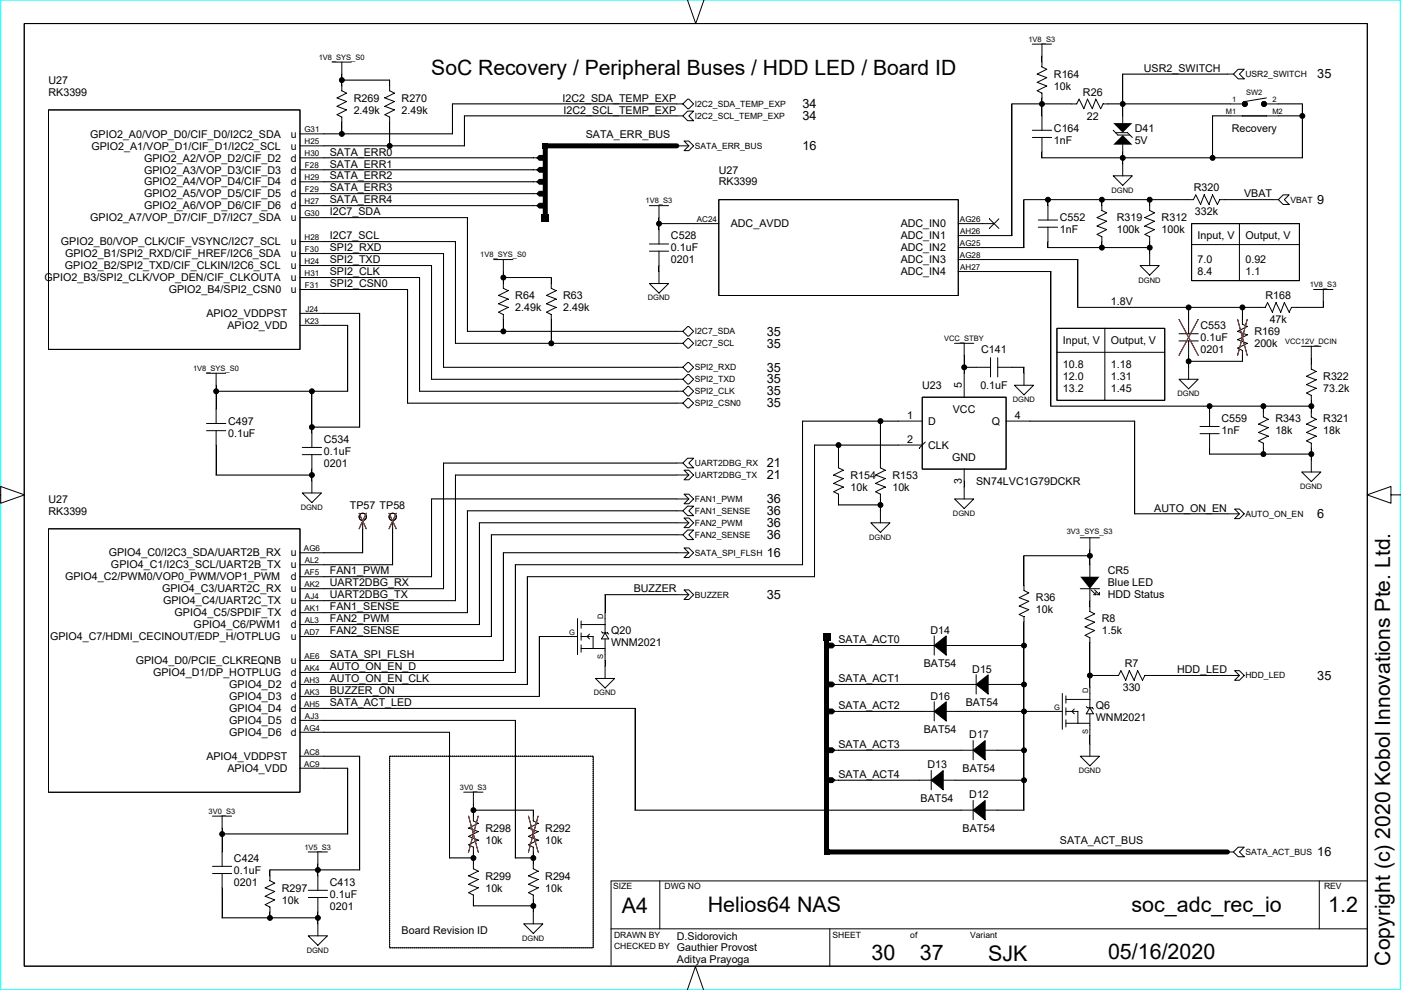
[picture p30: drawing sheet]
<svg xmlns="http://www.w3.org/2000/svg" width="297mm" height="210mm" viewBox="0 0 297 210" stroke-linecap="round" stroke-linejoin="round" font-family="sans-serif">
<defs><g id="words">
<g font-size="4.5">
<text x="91.4" y="16">SoC Recovery / Peripheral Buses / HDD LED / Board ID</text>
<text x="131.9" y="193.6">A4</text>
<text x="150" y="193.4">Helios64 NAS</text>
<text x="239.9" y="193.4">soc_adc_rec_io</text>
<text x="281.6" y="193.4">1.2</text>
<text x="184.8" y="203.5">30</text>
<text x="195" y="203.5">37</text>
<text x="209.5" y="203.7">SJK</text>
<text x="234.9" y="203.4">05/16/2020</text>
<text x="294.7" y="204.7" transform="rotate(-90 294.7 204.7)">Copyright (c) 2020 Kobol Innovations Pte. Ltd.</text>
</g>
<g font-size="2.7">
<text x="279.3" y="16.6">35</text>
<text x="170.2" y="22.9">34</text>
<text x="170.2" y="25.5">34</text>
<text x="170.2" y="31.8">16</text>
<text x="279.3" y="43.2">9</text>
<text x="162.6" y="71.1">35</text>
<text x="162.6" y="73.7">35</text>
<text x="162.6" y="78.8">35</text>
<text x="162.6" y="81.3">35</text>
<text x="162.6" y="83.8">35</text>
<text x="162.6" y="86.4">35</text>
<text x="162.6" y="101.6">21</text>
<text x="162.6" y="99.1">21</text>
<text x="162.6" y="106.7">36</text>
<text x="162.6" y="109.2">36</text>
<text x="162.6" y="111.7">36</text>
<text x="279.3" y="109.8">6</text>
<text x="162.6" y="114.3">36</text>
<text x="162.6" y="118.1">16</text>
<text x="162.6" y="127">35</text>
<text x="279.3" y="144.1">35</text>
<text x="279.3" y="181.5">16</text>
</g>
<g font-size="2.3" fill="#c0c0c0">
<text x="-1" y="11.3">J</text>
<text x="-.5" y="32.3">I</text>
</g>
<g font-size="2.3">
<text x="10.3" y="17.7">U27</text>
<text x="223.5" y="16.5">R164</text>
<text x="242.5" y="15.2">USR2_SWITCH</text>
<text x="10.3" y="20.3">RK3399</text>
<text x="75" y="21.5">R269</text>
<text x="85.2" y="21.5">R270</text>
<text x="119.2" y="21.5">I2C2_SDA_TEMP_EXP</text>
<text x="223.5" y="19">10k</text>
<text x="229.6" y="20.3">R26</text>
<text x="19.1" y="29.2">GPIO2_A0/VOP_D0/CIF_D0/I2C2_SDA</text>
<text x="61.7" y="29.2">u</text>
<text x="75" y="24.1">2.49k</text>
<text x="85.2" y="24.1">2.49k</text>
<text x="119.5" y="24.1">I2C2_SCL_TEMP_EXP</text>
<text x="124.2" y="29.2">SATA_ERR_BUS</text>
<text x="223.5" y="27.9">C164</text>
<text x="230.4" y="25.4">22</text>
<text x="240.6" y="27.9">D41</text>
<text x="261.2" y="27.9">Recovery</text>
<text x="19.4" y="31.7">GPIO2_A1/VOP_D1/CIF_D1/I2C2_SCL</text>
<text x="30.6" y="34.2">GPIO2_A2/VOP_D2/CIF_D2</text>
<text x="61.7" y="31.7">u</text>
<text x="61.7" y="34.2">d</text>
<text x="69.9" y="33">SATA_ERR0</text>
<text x="69.9" y="35.5">SATA_ERR1</text>
<text x="223.5" y="30.4">1nF</text>
<text x="240.6" y="30.4">5V</text>
<text x="30.6" y="36.8">GPIO2_A3/VOP_D3/CIF_D3</text>
<text x="30.6" y="39.3">GPIO2_A4/VOP_D4/CIF_D4</text>
<text x="30.6" y="41.8">GPIO2_A5/VOP_D5/CIF_D5</text>
<text x="61.7" y="36.8">d</text>
<text x="61.7" y="39.3">d</text>
<text x="61.7" y="41.8">d</text>
<text x="69.9" y="40.6">SATA_ERR3</text>
<text x="69.9" y="38.1">SATA_ERR2</text>
<text x="152.4" y="39.3">RK3399</text>
<text x="152.4" y="36.8">U27</text>
<text x="253.1" y="40.6">R320</text>
<text x="263.8" y="41.8">VBAT</text>
<text x="19.1" y="46.9">GPIO2_A7/VOP_D7/CIF_D7/I2C7_SDA</text>
<text x="30.6" y="44.4">GPIO2_A6/VOP_D6/CIF_D6</text>
<text x="61.7" y="44.4">d</text>
<text x="61.7" y="46.9">u</text>
<text x="69.9" y="45.7">I2C7_SDA</text>
<text x="69.9" y="43.1">SATA_ERR4</text>
<text x="224.7" y="46.9">C552</text>
<text x="236.8" y="46.9">R319</text>
<text x="246.3" y="46.9">R312</text>
<text x="253.3" y="45.7">332k</text>
<text x="12.9" y="52">GPIO2_B0/VOP_CLK/CIF_VSYNC/I2C7_SCL</text>
<text x="61.7" y="52">u</text>
<text x="69.9" y="50.7">I2C7_SCL</text>
<text x="69.9" y="53.3">SPI2_RXD</text>
<text x="142.3" y="50.7">C528</text>
<text x="142.3" y="53.3">0.1uF</text>
<text x="154.9" y="48.2">ADC_AVDD</text>
<text x="191" y="48.2">ADC_IN0</text>
<text x="191" y="50.7">ADC_IN1</text>
<text x="191" y="53.3">ADC_IN2</text>
<text x="224.7" y="49.5">1nF</text>
<text x="236.8" y="49.5">100k</text>
<text x="246.3" y="49.5">100k</text>
<text x="253.9" y="50.7">Input, V</text>
<text x="264.1" y="50.7">Output, V</text>
<text x="9.5" y="59.6">GPIO2_B3/SPI2_CLK/VOP_DEN/CIF_CLKOUTA</text>
<text x="13.8" y="57.1">GPIO2_B2/SPI2_TXD/CIF_CLKIN/I2C6_SCL</text>
<text x="13.8" y="54.5">GPIO2_B1/SPI2_RXD/CIF_HREF/I2C6_SDA</text>
<text x="61.7" y="54.5">u</text>
<text x="61.7" y="57.1">u</text>
<text x="61.7" y="59.6">u</text>
<text x="69.9" y="55.8">SPI2_TXD</text>
<text x="69.9" y="58.4">SPI2_CLK</text>
<text x="142.3" y="55.8">0201</text>
<text x="191" y="55.8">ADC_IN3</text>
<text x="191" y="58.4">ADC_IN4</text>
<text x="253.9" y="55.8">7.0</text>
<text x="253.9" y="58.4">8.4</text>
<text x="264.1" y="55.8">0.92</text>
<text x="264.1" y="58.4">1.1</text>
<text x="35.8" y="62.2">GPIO2_B4/SPI2_CSN0</text>
<text x="61.7" y="62.2">u</text>
<text x="69.9" y="60.9">SPI2_CSN0</text>
<text x="109.3" y="63.4">R64</text>
<text x="109.3" y="66">2.49k</text>
<text x="119.4" y="63.4">R63</text>
<text x="119.4" y="66">2.49k</text>
<text x="235.5" y="64.7">1.8V</text>
<text x="268.3" y="63.4">R168</text>
<text x="43.7" y="67.2">APIO2_VDDPST</text>
<text x="48.2" y="69.8">APIO2_VDD</text>
<text x="254.5" y="69.8">C553</text>
<text x="266" y="71">R169</text>
<text x="269.2" y="68.5">47k</text>
<text x="208" y="74.8">C141</text>
<text x="225.4" y="72.9">Input, V</text>
<text x="235.5" y="72.9">Output, V</text>
<text x="254.5" y="72.3">0.1uF</text>
<text x="254.5" y="74.8">0201</text>
<text x="266" y="73.6">200k</text>
<text x="195.5" y="82.5">U23</text>
<text x="203.9" y="82.3" transform="rotate(-90 203.9 82.3)">5</text>
<text x="207.9" y="82.5">0.1uF</text>
<text x="225.4" y="78">10.8</text>
<text x="225.4" y="80.6">12.0</text>
<text x="225.4" y="83.1">13.2</text>
<text x="235.5" y="78">1.18</text>
<text x="235.5" y="80.6">1.31</text>
<text x="235.5" y="83.1">1.45</text>
<text x="280.6" y="83.1">73.2k</text>
<text x="280.6" y="80.6">R322</text>
<text x="192.4" y="88.8">1</text>
<text x="202" y="87.5">VCC</text>
<text x="215.2" y="88.8">4</text>
<text x="259" y="89.4">C559</text>
<text x="270.4" y="89.4">R343</text>
<text x="280.6" y="89.4">R321</text>
<text x="48.4" y="92.6">0.1uF</text>
<text x="48.4" y="90.1">C497</text>
<text x="68.7" y="93.9">C534</text>
<text x="192.4" y="93.9">2</text>
<text x="196.8" y="90.1">D</text>
<text x="196.8" y="95.1">CLK</text>
<text x="210.3" y="90.1">Q</text>
<text x="259" y="92">1nF</text>
<text x="270.4" y="92">18k</text>
<text x="280.6" y="92">18k</text>
<text x="68.7" y="99">0201</text>
<text x="68.7" y="96.4">0.1uF</text>
<text x="180.3" y="101.5">R154</text>
<text x="189.2" y="101.5">R153</text>
<text x="201.9" y="97.7">GND</text>
<text x="10.3" y="106.6">U27</text>
<text x="74.2" y="107.8">TP57 TP58</text>
<text x="180.3" y="104">10k</text>
<text x="189.2" y="104">10k</text>
<text x="203.9" y="102.6" transform="rotate(-90 203.9 102.6)">3</text>
<text x="207" y="102.8">SN74LVC1G79DCKR</text>
<text x="10.3" y="109.1">RK3399</text>
<text x="244.7" y="108.5">AUTO_ON_EN</text>
<text x="23" y="118">GPIO4_C0/I2C3_SDA/UART2B_RX</text>
<text x="61.7" y="118">u</text>
<text x="13.8" y="123.1">GPIO4_C2/PWM0/VOP0_PWM/VOP1_PWM</text>
<text x="23.5" y="120.5">GPIO4_C1/I2C3_SCL/UART2B_TX</text>
<text x="34.4" y="125.6">GPIO4_C3/UART2C_RX</text>
<text x="61.7" y="120.5">u</text>
<text x="61.7" y="123.1">d</text>
<text x="61.7" y="125.6">u</text>
<text x="69.9" y="124.3">UART2DBG_RX</text>
<text x="69.9" y="121.8">FAN1_PWM</text>
<text x="134.4" y="125.6">BUZZER</text>
<text x="234.9" y="121.8">CR5</text>
<text x="234.9" y="124.3">Blue LED</text>
<text x="34.6" y="128.1">GPIO4_C4/UART2C_TX</text>
<text x="37" y="130.7">GPIO4_C5/SPDIF_TX</text>
<text x="61.7" y="128.1">u</text>
<text x="61.7" y="130.7">d</text>
<text x="69.9" y="126.9">UART2DBG_TX</text>
<text x="69.9" y="129.4">FAN1_SENSE</text>
<text x="69.9" y="131.9">FAN2_PWM</text>
<text x="219.6" y="130">10k</text>
<text x="219.6" y="127.5">R36</text>
<text x="233.6" y="131.9">R8</text>
<text x="234.9" y="126.9">HDD Status</text>
<text x="10.6" y="135.7">GPIO4_C7/HDMI_CECINOUT/EDP_H/OTPLUG</text>
<text x="41.1" y="133.2">GPIO4_C6/PWM1</text>
<text x="61.7" y="133.2">d</text>
<text x="61.7" y="135.7">u</text>
<text x="69.9" y="134.5">FAN2_SENSE</text>
<text x="129.6" y="137">WNM2021</text>
<text x="129.6" y="134.5">Q20</text>
<text x="177.8" y="136.4">SATA_ACT0</text>
<text x="197.2" y="134.3">D14</text>
<text x="233.6" y="134.5">1.5k</text>
<text x="28.8" y="140.8">GPIO4_D0/PCIE_CLKREQNB</text>
<text x="32.4" y="143.4">GPIO4_D1/DP_HOTPLUG</text>
<text x="61.7" y="140.8">u</text>
<text x="61.7" y="143.4">d</text>
<text x="69.9" y="142.1">AUTO_ON_EN_D</text>
<text x="69.9" y="139.6">SATA_SPI_FLSH</text>
<text x="195.9" y="141.5">BAT54</text>
<text x="206.1" y="142.6">D15</text>
<text x="238.5" y="141.5">R7</text>
<text x="249.6" y="142.7">HDD_LED</text>
<text x="48.6" y="145.9">GPIO4_D2</text>
<text x="48.6" y="148.4">GPIO4_D3</text>
<text x="61.7" y="145.9">d</text>
<text x="61.7" y="148.4">d</text>
<text x="69.9" y="149.7">SATA_ACT_LED</text>
<text x="69.9" y="147.2">BUZZER_ON</text>
<text x="69.9" y="144.6">AUTO_ON_EN_CLK</text>
<text x="177.8" y="144.6">SATA_ACT1</text>
<text x="197.2" y="148.3">D16</text>
<text x="204.7" y="149.7">BAT54</text>
<text x="238" y="146.5">330</text>
<text x="48.6" y="151">GPIO4_D4</text>
<text x="48.6" y="153.5">GPIO4_D5</text>
<text x="61.7" y="151">d</text>
<text x="61.7" y="153.5">d</text>
<text x="177.8" y="150.3">SATA_ACT2</text>
<text x="195.9" y="155.4">BAT54</text>
<text x="232.3" y="152.9">WNM2021</text>
<text x="232.3" y="150.3">Q6</text>
<text x="43.7" y="161.1">APIO4_VDDPST</text>
<text x="48.6" y="156">GPIO4_D6</text>
<text x="61.7" y="156">d</text>
<text x="177.8" y="158.6">SATA_ACT3</text>
<text x="205.5" y="156.5">D17</text>
<text x="48.2" y="163.7">APIO4_VDD</text>
<text x="177.8" y="164.9">SATA_ACT4</text>
<text x="196.6" y="162.9">D13</text>
<text x="204.1" y="163.7">BAT54</text>
<text x="195.2" y="170">BAT54</text>
<text x="205.5" y="169.2">D12</text>
<text x="102.9" y="178.9">10k</text>
<text x="102.9" y="176.3">R298</text>
<text x="115.6" y="178.9">10k</text>
<text x="115.6" y="176.3">R292</text>
<text x="204.1" y="176.4">BAT54</text>
<text x="224.7" y="178.9">SATA_ACT_BUS</text>
<text x="49.6" y="182.7">C424</text>
<text x="49.6" y="185.2">0.1uF</text>
<text x="49.6" y="187.8">0201</text>
<text x="59.8" y="191.6">10k</text>
<text x="59.8" y="189">R297</text>
<text x="69.9" y="190.3">0.1uF</text>
<text x="69.9" y="187.8">C413</text>
<text x="102.9" y="189">10k</text>
<text x="102.9" y="186.5">R299</text>
<text x="115.6" y="189">10k</text>
<text x="115.6" y="186.5">R294</text>
<text x="69.9" y="192.8">0201</text>
<text x="85.2" y="197.9">Board Revision ID</text>
<text x="143.5" y="201.7">Gauthier Provost</text>
<text x="143.5" y="199.2">D.Sidorovich</text>
<text x="143.5" y="204.3">Aditya Prayoga</text>
</g>
<g font-size="1.8">
<text x="264.1" y="16.3">USR2_SWITCH</text>
<text x="147.3" y="22.6">I2C2_SDA_TEMP_EXP</text>
<text x="147.3" y="25.2">I2C2_SCL_TEMP_EXP</text>
<text x="147.3" y="31.5">SATA_ERR_BUS</text>
<text x="273.6" y="42.9">VBAT</text>
<text x="147.3" y="70.9">I2C7_SDA</text>
<text x="147.3" y="73.4">I2C7_SCL</text>
<text x="147.3" y="78.5">SPI2_RXD</text>
<text x="147.3" y="81">SPI2_TXD</text>
<text x="147.3" y="83.6">SPI2_CLK</text>
<text x="147.3" y="86.1">SPI2_CSN0</text>
<text x="147.3" y="101.3">UART2DBG_TX</text>
<text x="147.3" y="98.8">UART2DBG_RX</text>
<text x="147.3" y="106.4">FAN1_PWM</text>
<text x="147.3" y="108.9">FAN1_SENSE</text>
<text x="147.3" y="111.5">FAN2_PWM</text>
<text x="264.1" y="109.6">AUTO_ON_EN</text>
<text x="147.3" y="114">FAN2_SENSE</text>
<text x="147.3" y="117.8">SATA_SPI_FLSH</text>
<text x="147.3" y="126.7">BUZZER</text>
<text x="264.1" y="143.8">HDD_LED</text>
<text x="264.1" y="181.3">SATA_ACT_BUS</text>
<text x="130" y="188.4">SIZE</text>
<text x="140.9" y="188.4">DWG NO</text>
<text x="280.7" y="188.4">REV</text>
<text x="130.2" y="198.8">DRAWN BY</text>
<text x="130.2" y="201.3">CHECKED BY</text>
<text x="176.5" y="198.8">SHEET</text>
<text x="193" y="198.8">of</text>
<text x="205.7" y="198.8">Variant</text>
</g>
<g font-size="1.7">
<text x="64.5" y="28">G31</text>
<text x="64.6" y="30.6">H25</text>
<text x="64.6" y="33.1">H30</text>
<text x="64.7" y="35.6">F28</text>
<text x="64.6" y="38.2">H29</text>
<text x="64.7" y="40.7">F29</text>
<text x="64.5" y="45.8">G30</text>
<text x="64.6" y="43.2">H27</text>
<text x="147.8" y="47.1">AC24</text>
<text x="203.5" y="47.1">AG26</text>
<text x="64.6" y="50.9">H28</text>
<text x="64.7" y="53.4">F30</text>
<text x="203.5" y="52.1">AG25</text>
<text x="203.6" y="49.6">AH26</text>
<text x="64.6" y="55.9">H24</text>
<text x="64.6" y="58.5">H31</text>
<text x="203.5" y="54.7">AG28</text>
<text x="203.6" y="57.2">AH27</text>
<text x="64.7" y="61">F31</text>
<text x="64.6" y="68.6">K23</text>
<text x="64.8" y="66.1">J24</text>
<text x="64.4" y="116.8">AG6</text>
<text x="64.6" y="119.4">AL2</text>
<text x="64.5" y="124.5">AK2</text>
<text x="64.6" y="121.9">AF5</text>
<text x="64.5" y="129.5">AK1</text>
<text x="64.7" y="127">AJ4</text>
<text x="64.5" y="134.6">AD7</text>
<text x="64.6" y="132.1">AL3</text>
<text x="64.5" y="142.2">AK4</text>
<text x="64.5" y="139.7">AE6</text>
<text x="64.5" y="144.8">AH3</text>
<text x="64.5" y="149.8">AH5</text>
<text x="64.5" y="147.3">AK3</text>
<text x="64.4" y="154.9">AG4</text>
<text x="64.7" y="152.4">AJ3</text>
<text x="64.5" y="160">AC8</text>
<text x="64.5" y="162.5">AC9</text>
</g>
<g font-size="1.6">
<text x="218.1" y="8.9">1V8_S3</text>
<text x="67.6" y="12.7">1V8_SYS_S0</text>
<text x="261.3" y="21.7">1</text>
<text x="264.2" y="20">SW2</text>
<text x="269.8" y="21.7">2</text>
<text x="259.9" y="24.2">M1</text>
<text x="269.8" y="24.2">M2</text>
<text x="235.7" y="40.9">DGND</text>
<text x="136.9" y="43.1">1V8_S3</text>
<text x="101.8" y="54.6">1V8_SYS_S0</text>
<text x="241.4" y="59.9">DGND</text>
<text x="137.3" y="63.7">DGND</text>
<text x="277.7" y="60.9">1V8_S3</text>
<text x="200.2" y="72.3">VCC_STBY</text>
<text x="272.5" y="73">VCC12V_DCIN</text>
<text x="40.9" y="78.7">1V8_SYS_S0</text>
<text x="214.7" y="85.3">DGND</text>
<text x="249.6" y="84">DGND</text>
<text x="275.7" y="103.7">DGND</text>
<text x="63.8" y="108.1">DGND</text>
<text x="202.1" y="109.4">DGND</text>
<text x="226.2" y="113.3">3V3_SYS_S3</text>
<text x="184.3" y="114.4">DGND</text>
<text x="127.9" y="131.1" transform="rotate(-90 127.9 131.1)">D</text>
<text x="120.7" y="134.6">G</text>
<text x="127.9" y="139.8" transform="rotate(-90 127.9 139.8)">S</text>
<text x="125.9" y="147.4">DGND</text>
<text x="230.7" y="147" transform="rotate(-90 230.7 147)">D</text>
<text x="223.5" y="150.5">G</text>
<text x="230.7" y="155.7" transform="rotate(-90 230.7 155.7)">S</text>
<text x="97.5" y="167.5">3V0_S3</text>
<text x="228.7" y="163.9">DGND</text>
<text x="44.2" y="172.6">3V0_S3</text>
<text x="64.5" y="180.2">1V5_S3</text>
<text x="65" y="202">DGND</text>
<text x="110.7" y="199.5">DGND</text>
</g>
</g></defs>
<path d="M.1 0h296.8v209.8h-296.8z" fill="none" stroke="#0ff" stroke-width=".21"/>
<path d="M82.6 160.3h43.2v40.7h-43.2z" fill="none" stroke="#000" stroke-width=".21" stroke-dasharray=".2 .2"/>
<g fill="#000">
<path d="M72.5 17v1.2z" fill-rule="evenodd"/>
<path d="M72.5 15.7v1.3z" fill-rule="evenodd"/>
<path d="M82.6 17v1.2z" fill-rule="evenodd"/>
<path d="M220.9 11.9v1.3z" fill-rule="evenodd"/>
<path d="M220.9 20.8v1.2z" fill-rule="evenodd"/>
<path d="M238 28.6l2.1 2.1h-4.1z" fill-rule="evenodd"/>
<path d="M236 26.1h4.1l-2.1 2z" fill-rule="evenodd"/>
<path d="M106.7 58.8v1.3z" fill-rule="evenodd"/>
<path d="M106.7 57.6v1.2z" fill-rule="evenodd"/>
<path d="M116.9 58.8v1.3z" fill-rule="evenodd"/>
<path d="M139.7 56.3v1.3z" fill-rule="evenodd"/>
<path d="M139.7 47.4v1.3z" fill-rule="evenodd"/>
<path d="M139.7 46.1v1.3z" fill-rule="evenodd"/>
<path d="M252 76.6v1.3z" fill-rule="evenodd"/>
<path d="M252 75.3v1.3z" fill-rule="evenodd"/>
<path d="M263.4 75.3v1.3z" fill-rule="evenodd"/>
<path d="M45.8 81.7v1.3z" fill-rule="evenodd"/>
<path d="M66.1 99.4v1.3z" fill-rule="evenodd"/>
<path d="M66.1 90.6v1.2z" fill-rule="evenodd"/>
<path d="M66.1 100.7v1.3z" fill-rule="evenodd"/>
<path d="M231.1 127.4v1.2z" fill-rule="evenodd"/>
<path d="M231.1 155.9v1.9z" fill-rule="evenodd"/>
<path d="M47.1 175.6v1.2z" fill-rule="evenodd"/>
<path d="M100.4 170.5v1.3z" fill-rule="evenodd"/>
<path d="M100.4 171.8v1.2z" fill-rule="evenodd"/>
<path d="M113.1 171.8v1.2z" fill-rule="evenodd"/>
<path d="M57.2 193.3v1.3z" fill-rule="evenodd"/>
<path d="M57.2 184.4v1.3z" fill-rule="evenodd"/>
<path d="M67.4 194.6v1.3z" fill-rule="evenodd"/>
<path d="M67.4 193.3v1.3z" fill-rule="evenodd"/>
<path d="M67.4 183.2v1.2z" fill-rule="evenodd"/>
<path d="M67.4 184.4v1.3z" fill-rule="evenodd"/>
<path d="M100.4 190.8v1.3z" fill-rule="evenodd"/>
<path d="M100.4 181.9v1.3z" fill-rule="evenodd"/>
<path d="M100.4 180.6v1.3z" fill-rule="evenodd"/>
<path d="M113.1 190.8v1.3z" fill-rule="evenodd"/>
<path d="M113.1 192.1v1.2z" fill-rule="evenodd"/>
<path d="M113.1 180.6v1.3z" fill-rule="evenodd"/>
<path d="M113.1 181.9v1.3z" fill-rule="evenodd"/>
<circle cx="72.5" cy="17" r=".53"/>
<circle cx="72.5" cy="28.4" r=".53"/>
<circle cx="82.6" cy="30.9" r=".53"/>
<circle cx="220.9" cy="22" r=".53"/>
<circle cx="106.7" cy="58.8" r=".53"/>
<circle cx="139.7" cy="47.4" r=".53"/>
<circle cx="106.7" cy="70.3" r=".53"/>
<circle cx="116.9" cy="72.8" r=".53"/>
<circle cx="252" cy="76.6" r=".53"/>
<circle cx="45.8" cy="83" r=".53"/>
<circle cx="66.1" cy="83" r=".53"/>
<circle cx="66.1" cy="90.6" r=".53"/>
<circle cx="66.1" cy="100.7" r=".53"/>
<circle cx="231.1" cy="143.2" r=".53"/>
<circle cx="47.1" cy="176.8" r=".53"/>
<circle cx="100.4" cy="171.8" r=".53"/>
<circle cx="57.2" cy="194.6" r=".53"/>
<circle cx="67.4" cy="194.6" r=".53"/>
<circle cx="67.4" cy="184.4" r=".53"/>
<circle cx="100.4" cy="181.9" r=".53"/>
<circle cx="113.1" cy="192.1" r=".53"/>
<circle cx="113.1" cy="181.9" r=".53"/>
</g>
<g fill="none" stroke="#000" stroke-width=".21">
<path d="M149.3 -.1l-1.8 5.1-1.8-5M5.1 5h284.8v199.9h-284.8zM70.4 13.2h4.1M72.5 17h10.1v1.2M72.5 13.1v5.1M220.9 11.9v1.3M68.6 30.9h29.9M68.6 33.5h44.5M68.6 36h44.5M68.6 38.5h44.5M72.5 25.8v2.6M82.6 25.8v5.1"/>
<path d="M95.9 22h47.6M95.9 22v6.4h-27.3M98.4 24.6h45.1M98.5 24.6v6.3M143.5 30.9h-27.9v15.2M220.9 20.8v3.8M227.3 22h-12.8l.1 28M236 27.6l1 1M236.5 28.1h2.6l1 1M237 28.6h2.6M238 24.6v1.5M238 30.6v1.6"/>
<path d="M68.6 53.8h25.4v24.1M68.6 51.2h28v21.6M68.6 46.1h30.5v24.2M68.6 56.3h22.9v24.1h52M68.6 58.8h20.4l-.1 24.2h54.6M68.6 41.1h44.5M68.6 43.6h44.5M104.7 55h4.1M106.7 58.8h10.2v2.4M106.7 55v6.2M137.7 53.3h4.1M137.7 51.7h4.1"/>
<path d="M139.7 47.4h12.7M139.7 46.1v5.7M139.7 53.2v6.9M152.4 42.3h50.8v20.4h-50.8zM203.1 50h11.5M203.1 47.4h5.1M203.1 55h5.1M203.1 52.5h5.1M203.1 57.6h5.1M43.8 79.1h4.1M45.8 79.1v7.7M68.6 66.4h7.7v24.2"/>
<path d="M68.6 69h5.1v14h-27.9M68.6 61.4h17.8v24.1h57.1M94 77.9h49.5M96.5 72.8h47M99.1 70.3h44.4M106.7 61.1l1 .5-2 1 2 .8-2 1 2 .8-2 1 1 .5v3.6M116.9 61.1l1 .5-2 1 2 .8-2 1 2 .8-2 1 1 .5v6.1M137.7 60.1h4l-2 2zM252 76.6h11.4M252 75.3v2.6M262.4 67.7l2 7.6M263.4 67.7v1l1 .5-2 1.1 2 .7-2 1 2 .8-2 1 1 .5v2.3"/>
<path d="M264.4 67.7l-2 7.6M45.8 94.4v6.3h20.3M66.1 90.6h10.2M66.1 83v8.8M66.1 99.4v2.6M143.5 98.2h-49.5v26.6h-25.4M0 104.9h.1v-1.8l5.1 1.8-5.1 1.8v-1.8M96.5 100.7h47M96.6 100.7v26.7h-28M99.1 108.3h44.4M99.1 108.3v21.6h-30.5M101.6 110.8h41.9"/>
<path d="M101.6 110.8v21.6M143.5 105.8h-52v16.5h-22.9M143.5 113.4h-39.3v21.6M294.9 104.9v1.8l-5-1.8 5-1.8v1.8h2.1M68.6 135h35.6M68.6 132.4h33M175.2 135v45.6h85M177.8 136.9h17.7M231.1 127.4v1.3M231.1 136.2v9.6M68.6 150.2h66v21.6h69.2M68.6 155.3h26.7v26.6h5.1"/>
<path d="M68.6 152.7h40.7l-.1 29.2h3.9M177.8 159.1h26M177.8 150.8h17.7M177.8 145.1h26.6M231.1 143.2h5.1M231.1 155.9v1.9M243.7 143.2h16.5M47.1 175.6v5.1M68.6 160.3h7.7v24.2l-19.1-.1M68.6 162.9h5.1v13.9h-26.6M100.3 171.8h12.8v1.3M100.4 170.5v2.6"/>
<path d="M177.8 165.4h17.1M47.1 194.6h20.3M47.1 188.3v6.3M57.2 184.4v1.3M57.2 193.3v1.3M67.4 183.2v2.5M67.4 193.3v2.6M100.3 192.1h12.8M100.4 180.6v2.6M100.4 190.8v1.3M113.1 180.6v2.6M113.1 190.8v2.6"/>
<path d="M129.5 196.9h160.4M129.5 186.8h160.4M129.6 186.8v17.8M139.9 186.8v10.2M175.9 196.9v7.9M279.7 186.8v10.2M145.7 209.9l1.7-5 1.8 5"/>
<circle cx="72.5" cy="17" r=".52"/>
<circle cx="72.5" cy="28.4" r=".52"/>
<circle cx="82.6" cy="30.9" r=".52"/>
<circle cx="220.9" cy="22" r=".52"/>
<circle cx="106.7" cy="58.9" r=".52"/>
<circle cx="139.7" cy="47.4" r=".52"/>
<circle cx="106.7" cy="70.3" r=".52"/>
<circle cx="116.9" cy="72.8" r=".52"/>
<circle cx="252" cy="76.6" r=".52"/>
<circle cx="45.8" cy="83" r=".52"/>
<circle cx="66.1" cy="90.6" r=".52"/>
<circle cx="66.1" cy="83" r=".52"/>
<circle cx="66.1" cy="100.7" r=".52"/>
<circle cx="231.1" cy="143.2" r=".52"/>
<circle cx="47.1" cy="176.8" r=".52"/>
<circle cx="100.4" cy="171.8" r=".52"/>
<circle cx="57.2" cy="194.6" r=".52"/>
<circle cx="67.4" cy="184.5" r=".52"/>
<circle cx="67.4" cy="194.6" r=".52"/>
<circle cx="100.4" cy="181.9" r=".52"/>
<circle cx="113.1" cy="181.9" r=".52"/>
<circle cx="113.1" cy="192.1" r=".52"/>
</g>
<path d="M143.5 30.9h-27.9v15.3M175.2 135v45.6h85" fill="none" stroke="#000" stroke-width="1.1"/>
<path d="M115 30.4h1.2v1.1h-1.2zM114.8 45.3h1.7v1.7h-1.7zM174.4 134.1h1.7v1.7h-1.7zM174.7 180.1h1.1v1.1h-1.1z" fill="#000"/>
<path d="M262.4 67.7l2 7.6" fill="none" stroke="#f00" stroke-width=".21"/>
<path d="M264.4 67.7l-2 7.6" fill="none" stroke="#f00" stroke-width=".21"/>
<path d="M250 72.3h4.1M250 70.8h4.1M250 67.7l4 7.6M252 67.7v3.1M252 72.3v3M254 67.7l-4 7.6" fill="none" stroke="#000" stroke-width=".21"/>
<path d="M250 67.7l4 7.6" fill="none" stroke="#f00" stroke-width=".21"/>
<path d="M254 67.7l-4 7.6" fill="none" stroke="#f00" stroke-width=".21"/>
<g fill="none" stroke="#000" stroke-width=".21">
<path d="M72.5 18.2v1.1l1 .4-2 1.1 2 .7-2 1 2 .8-2 1 1 .5v1M82.6 18.2v1.1l1 .4-2 1.1 2 .7-2 1 2 .8-2 1 1 .5v1M220.9 13.2v1l1 .5-2 1 2 .8-2 1 2 .7-2 1 1 .5M220.9 19.7v1.1M10.3 23.3h53.3v50.8h-53.3zM63.6 28.4h5.1M63.6 30.9h5.1M63.6 33.5h5.1M63.6 36h5.1M63.6 38.5h5.1M143.5 22h1.3M143.5 30.9h2.6"/>
<path d="M143.5 24.6h1.3M144.8 24.6l1-1h1.3l-1.1 1 1.1 1h-1.3zM144.8 22l1-1h.2l1.1 1-1.1 1.1h-.2zM145 29.9h1l1.1 1-1.1 1h-1l1-1zM218.9 29.1h4.1M218.9 27.6h4.1M220.9 24.6v3M220.9 29.1v3.1M227.3 22h1l.5-1 1 2.1 .8-2.1 1 2.1 .7-2.1 1.1 2.1 .5-1.1h1M63.6 41.1h5.1M63.6 43.6h5.1M63.6 46.1h5.1"/>
<path d="M63.6 51.2h5.1M63.6 53.8h5.1M63.6 56.3h5.1M63.6 58.8h5.1M208.2 47.4h2.6M209.8 46.4l2 2M211.8 46.4l-2 2M63.6 61.4h5.1M63.6 66.4h5.1M63.6 69h5.1M143.5 77.9h1.3M143.5 72.8h1.3"/>
<path d="M143.5 70.3h1.3M144.8 77.9l1-1h.2l1.1 1-1.1 1h-.2zM144.8 72.8l1-1h.2l1.1 1-1.1 1h-.2zM144.8 70.3l1-1.1h.2l1.1 1.1-1.1 1h-.2zM252 77.9v2.5M64.1 96.4h4.1M64.1 94.9h4.1M66.1 91.8v3.1M66.1 96.4v3M143.5 98.2h1.3M143.5 80.4h1.3M143.5 83h1.3"/>
<path d="M143.5 85.5h1.3M144.8 98.2l1-1h1.3l-1.1 1 1.1 1h-1.3zM144.8 80.4l1-1h.2l1.1 1-1.1 1h-.2zM144.8 83l1-1.1h.2l1.1 1.1-1.1 1h-.2zM144.8 85.5l1-1h.2l1.1 1-1.1 1h-.2zM145 99.7h1l1.1 1-1.1 1h-1l1-1zM250 80.4h4l-2 2zM10.3 112.1h53.3v55.9h-53.3zM63.6 117.2h5.1M63.6 119.7h5.1M64.1 104.5h4.1l-2.1 2.1zM66.1 102v2.5"/>
<path d="M143.5 100.7h2.6M143.5 108.3h1.3M143.5 105.8h2.6M143.5 110.8h2.6M143.5 113.4h1.3M144.8 108.3l1-1h1.3l-1.1 1 1.1 1h-1.3zM144.8 113.4l1-1h1.3l-1.1 1 1.1 1h-1.3zM145 104.8h1l1.1 1-1.1 1h-1l1-1zM145 109.8h1l1.1 1-1.1 1.1h-1l1-1.1zM63.6 122.3h5.1M63.6 124.8h5.1M63.6 127.4h5.1"/>
<path d="M63.6 129.9h5.1M63.6 132.4h5.1M63.6 135h5.1M63.6 140h5.1M63.6 142.6h5.1M63.6 145.1h5.1M63.6 147.7h5.1M63.6 150.2h5.1M63.6 152.7h5.1M63.6 155.3h5.1M223.5 150.8h1.7M225.2 147v7.6"/>
<path d="M226 150.8h2.6M226 147.5v1.6M226 150.1v1.5M226 152.6v1.5M226 153.4h5.1M226 148.3h5.1M227.8 150.3l-.5 .5 .5 .5M228.5 150.8v2.6M230.3 149.8l.3 .3M230.5 150.1h1.1l.2 .2M231.1 150.1l.7 1.2h-1.5zM231.1 145.8v4.3"/>
<path d="M231.1 151.3v4.6M231.1 157.8v2.6M260.2 143.2h2.6M261.8 142.2h1l1 1-1 1h-1l1-1zM45 173h4.1M47.1 173v2.6M63.6 160.3h5.1M63.6 162.9h5.1M99.4 173l2 7.6M100.4 173v1.1l1 .5-2 1 2 .7-2 1 2 .8-2 1 1 .5M100.4 179.6v1M101.4 173l-2 7.6"/>
<path d="M229 160.3h4.1l-2 2.1zM45.1 185.2h4M45.1 183.7h4M47.1 180.6v3.1M47.1 185.2v3.1M57.2 185.7v1.1l1 .4-2 1.1 2 .7-2 1 2 .8-2 1 1 .5v1M65.3 180.6h4.1M65.4 198.4h4l-2 2zM65.4 190.3h4M65.4 188.8h4M67.4 180.6v2.6M67.4 185.7v3.1"/>
<path d="M67.4 190.3v3M67.4 195.9v2.5M100.4 183.2v1l1 .5-2 1 2 .8-2 1 2 .8-2 1 1 .5v1M260.2 180.6h1.3M261.5 180.6l1-1h1.3l-1 1 1 1.1h-1.3z"/>
</g>
<path d="M99.4 173l2 7.6" fill="none" stroke="#f00" stroke-width=".21"/>
<path d="M101.4 173l-2 7.6" fill="none" stroke="#f00" stroke-width=".21"/>
<path d="M112.1 173l2 7.6M113.1 173v1.1l1 .5-2 1 2 .7-2 1 2 .8-2 1 1 .5M113.1 179.6v1M114.1 173l-2 7.6" fill="none" stroke="#000" stroke-width=".21"/>
<path d="M112.1 173l2 7.6" fill="none" stroke="#f00" stroke-width=".21"/>
<path d="M114.1 173l-2 7.6" fill="none" stroke="#f00" stroke-width=".21"/>
<g fill="none" stroke="#000" stroke-width=".21">
<path d="M218.9 9.4h4M220.9 9.3v2.6M238 15.7h23.5M238 15.7v8.9M261.5 15.7l1-1h1.3l-1 1 1 1h-1.3zM113 33.5h.8M113 36h.8M113 38.5h.8M113.8 33.5l.5-.5h.8l.5 .5-.5 .5h-.8zM113.8 36l.5-.5h.8l.5 .5-.5 .5h-.8zM113.8 38.5l.5-.5h.8l.5 .5-.5 .6h-.8zM220.9 33.5h55.2"/>
<path d="M220.9 32.2v1.3M234.9 22h28.5M236 37.3h4.1l-2.1 2zM238 32.2v5.1M263.4 24.6h-6.3v8.9M268.5 22h7.6v11.5M268.5 24.6h7.6M268.5 20.8l-4.6 .7M113 43.6h.8M113 41.1h.8M113.8 43.6l.5-.5h.8l.5 .5-.5 .5h-.8zM113.8 41.1l.5-.5h.8l.5 .5-.5 .5h-.8z"/>
<path d="M137.7 43.6h4M139.7 43.6v2.5M208.2 57.6h14.6v28.5M208.2 52.5h8.9M208.2 55h20.3v10.2M220.2 48.2h4M220.2 46.7h4M222.2 52.5h21.6M222.2 42.3v4.4M222.2 48.2v4.3M233.6 42.3v2.3l1 .5-2 1 2 .8-2 1 2 .8-2 1 1 .5v2.3M241.7 56.3h4.1l-2 2z"/>
<path d="M243.8 42.3v2.3l1 .5-2.1 1 2.1 .8-2.1 1 2.1 .8-2.1 1 1.1 .5v6.1M252.6 51.9h22.9M252.6 47.4h22.9v12.1h-22.9zM262.8 47.4v12.1M271 42.3l1.1-1h1.2l-1 1 1 1h-1.2zM271.1 42.3h-12.5l-.5 1-1-2-.8 2-1-2-.8 2-1-2-.5 1h-35.9v10.2M202.4 72.8h4.1M204.4 77.9h5.6M204.4 72.8v11.4M210 75.8v4.1M211.5 77.9h5.6v3.8M211.5 75.8v4.1"/>
<path d="M224.1 74.7h22.8M224.1 69.6h22.8v15.3h-22.8zM234.2 69.6v15.3M252 65.2v2.5M263.4 65.2v2.5M276 73.4h4.1M278 73.4v4.9M278 78.3l1 .5-2 1 2 .7-2 1.1 2 .7-2 1 1 .5M278.5 61.4h4.1M280.6 61.4v3.8h-6.8l-.5 1-1-2-.8 2-1-2-.7 2-1.1-2-.5 1h-39.7M43.8 91.3h4.1M43.8 89.8h4.1"/>
<path d="M45.8 86.7v3.1M45.8 91.3v3.1M177.8 94.4v4.8M177.8 99.2l1 .5-2 1 2 .8-2 1 2 .8-2 1 1 .5M186.7 89.3v9.9M186.7 99.2l1 .5-2.1 1 2.1 .8-2.1 1 2.1 .8-2.1 1 1.1 .5M195.5 84.2h17.8v15.3h-17.8zM195.6 94.4h-22.9v27.9h-60.9v22.8h-43.2M195.6 89.3h-25.5l.1 30.5-61-.1 .1 22.9h-40.7M196.2 93.7l-1.3 1.3M204.4 99.4v6.4M213.3 89.3h27.3v19.7"/>
<path d="M215.1 81.7h4l-2 2zM222.8 86.1h55.2M254.4 91.9h4.1M254.4 90.4h4.1M256.4 96.3h21.6M256.5 86.1v4.3M256.5 91.9v4.4M267.9 86.1v2.3l1 .5-2.1 1 2.1 .8-2.1 1 2.1 .8-2.1 1 1.1 .5v2.3M278 83.8v4.6l1 .5-2 1 2 .8-2 1 2 .8-2 1 1 .5v6.1M68.6 117.2h8.3M76.1 108.8l1.6 3.3M76.9 110.3v6.9"/>
<path d="M77.7 108.8l-1.6 3.3M83.2 112.1v7.6h-14.6M145 116.2h1l1.1 1-1.1 1h-1l1-1zM146.1 117.2h-39.4v22.9l-38.1-.1M177.8 104.8v2.3h8.9M184.6 110.8h4.1l-2 2.1zM186.7 104.8v6.1M202.4 105.8h4.1l-2.1 2zM229 114h4.1M231.1 114v8.3M231.1 117.8h-14v7.4l1 .5-2 1 2 .8-2 1 2 .8-2 1 1 .5v41h-8.3M240.6 108.9h22.2"/>
<path d="M261.8 107.9h1l1 1-1 1.1h-1l1-1.1zM276 100.1h4.1l-2.1 2zM122.4 135h-8.1v12.7h-45.7M122.4 131.1v7.7M123.2 135h2.6M123.2 131.7v1.5M123.2 134.2v1.5M123.2 136.7v1.6M123.2 137.5h5.1M123.2 132.4h5.1M125 134.5l-.5 .5 .5 .5M125.7 134.9v2.6"/>
<path d="M127.5 133.9l.3 .3M127.8 134.2h1l.2 .3M128.3 134.2l.7 1.3h-1.5zM128.3 135.5v8.4M145 125.1h1l1.1 1-1.1 1h-1l1-1zM146.1 126.1h-17.8v8.1M175.2 136.9l.5-.5h.8l.5 .5-.5 .5h-.8zM177 136.9h.8M195.5 136.9h2.6M198.1 136.9l2.5-2.1v4.1zM198.1 134.8v4.1M200.6 136.9h16.5"/>
<path d="M229 124.8h4.1M231.1 124.8v2.6M231.1 128.6v1.1l1 .5-2 .9 2 .8-2 1 2 .8-2 1 1 .5v1M231.3 125.1l1 1v-.5M231.8 126.1h.6M232.1 125.1l1 1M232.6 126.1h.5M233.1 125.6v.5M126.3 143.8h4l-2 2.1zM175.2 159.1l.5-.5h.8l.5 .5-.5 .5h-.8zM175.2 150.8l.5-.5h.8l.5 .5-.5 .5h-.8zM175.2 145.1l.5-.5h.8l.5 .5-.5 .5h-.8z"/>
<path d="M177 159.1h.8M177 150.8h.8M177 145.1h.8M195.5 150.8h2.6M198.1 150.8l2.5-2v4.1zM198.1 148.8v4.1M200.6 150.8h22.9M203.8 159.1h2.6M204.4 145.1h2.6M206.3 159.1l2.6-2.1v4.1zM206.3 157v4.1M207 145.1l2.5-2v4.1z"/>
<path d="M207 143.1v4.1M208.8 159.1h8.3M209.5 145.1h7.6M236.2 143.2h1l.5-1 1 2 .7-2 1 2 .8-2 1 2 .5-1M242.7 143.2h1.1M98.3 168h4.1M100.4 167.9v2.6M175.2 165.4l.5-.5h.8l.5 .5-.5 .5h-.8zM177 165.4h.8M194.9 165.4h2.6M197.4 165.4l2.6-2v4zM197.4 163.4v4"/>
<path d="M200 165.4h17.1M203.8 171.8h2.6M206.3 171.8l2.6-2.1v4.1zM206.3 169.7v4.1M111 195.9h4.1l-2 2zM113.1 183.2v1l1 .5-2 1 2 .8-2 1 2 .8-2 1 1 .5v1M113.1 193.3v2.6"/>
<circle cx="238" cy="33.5" r=".52"/>
<circle cx="238" cy="22" r=".52"/>
<circle cx="257.1" cy="33.5" r=".52"/>
<circle cx="263.9" cy="22" r=".52"/>
<circle cx="268" cy="22" r=".52"/>
<circle cx="276.1" cy="24.6" r=".52"/>
<circle cx="222.2" cy="42.3" r=".52"/>
<circle cx="233.6" cy="52.5" r=".52"/>
<circle cx="233.6" cy="42.3" r=".52"/>
<circle cx="243.8" cy="52.5" r=".52"/>
<circle cx="243.8" cy="42.3" r=".52"/>
<circle cx="204.4" cy="77.9" r=".52"/>
<circle cx="252" cy="65.2" r=".52"/>
<circle cx="263.4" cy="65.2" r=".52"/>
<circle cx="177.8" cy="94.4" r=".52"/>
<circle cx="186.7" cy="89.3" r=".52"/>
<circle cx="256.5" cy="86.1" r=".52"/>
<circle cx="267.9" cy="86.1" r=".52"/>
<circle cx="267.9" cy="96.3" r=".52"/>
<circle cx="278" cy="96.3" r=".52"/>
<circle cx="278" cy="86.1" r=".52"/>
<circle cx="76.9" cy="109.6" r=".77"/>
<circle cx="186.7" cy="107.1" r=".52"/>
<circle cx="231.1" cy="117.8" r=".52"/>
<circle cx="217.1" cy="136.9" r=".52"/>
<circle cx="217.1" cy="150.8" r=".52"/>
<circle cx="217.1" cy="159.1" r=".52"/>
<circle cx="217.1" cy="145.1" r=".52"/>
<circle cx="217.1" cy="165.4" r=".52"/>
</g>
<g fill="#000">
<path d="M198.1 136.9l2.5-2.1v4.1zM229 122.3h4.1l-2 2.5zM198.1 150.8l2.5-2v4.1zM207 145.1l2.5-2v4.1zM197.4 165.4l2.6-2v4zM206.3 171.8l2.6-2.1v4.1zM206.3 159.1l2.6-2.1v4.1z"/>
<path d="M113.8 33.5l.5-.5h.8l.5 .5-.5 .5h-.8z" fill-rule="evenodd"/>
<path d="M113.8 36l.5-.5h.8l.5 .5-.5 .5h-.8z" fill-rule="evenodd"/>
<path d="M113.8 38.5l.5-.5h.8l.5 .5-.5 .6h-.8z" fill-rule="evenodd"/>
<path d="M220.9 32.2v1.3z" fill-rule="evenodd"/>
<path d="M238 32.2v1.3z" fill-rule="evenodd"/>
<path d="M238 33.5v1.2z" fill-rule="evenodd"/>
<path d="M113.8 43.6l.5-.5h.8l.5 .5-.5 .5h-.8z" fill-rule="evenodd"/>
<path d="M113.8 41.1l.5-.5h.8l.5 .5-.5 .5h-.8z" fill-rule="evenodd"/>
<path d="M222.2 51.2v1.3z" fill-rule="evenodd"/>
<path d="M222.2 42.3v1.3z" fill-rule="evenodd"/>
<path d="M233.6 51.2v1.3z" fill-rule="evenodd"/>
<path d="M233.6 42.3v1.3z" fill-rule="evenodd"/>
<path d="M243.8 51.2v1.3z" fill-rule="evenodd"/>
<path d="M243.8 52.5v1.3z" fill-rule="evenodd"/>
<path d="M243.8 42.3v1.3z" fill-rule="evenodd"/>
<path d="M204.4 77.9v1.2z" fill-rule="evenodd"/>
<path d="M217.1 77.9v1.2z" fill-rule="evenodd"/>
<path d="M278 76v1.2z" fill-rule="evenodd"/>
<path d="M280.6 63.9v1.3z" fill-rule="evenodd"/>
<path d="M256.5 95v1.3z" fill-rule="evenodd"/>
<path d="M256.5 86.1v1.3z" fill-rule="evenodd"/>
<path d="M267.9 95v1.3z" fill-rule="evenodd"/>
<path d="M267.9 86.1v1.3z" fill-rule="evenodd"/>
<path d="M278 96.3v1.2z" fill-rule="evenodd"/>
<path d="M278 95v1.3z" fill-rule="evenodd"/>
<path d="M278 86.1v1.3z" fill-rule="evenodd"/>
<path d="M278 84.9v1.2z" fill-rule="evenodd"/>
<path d="M177.8 105.8v1.3z" fill-rule="evenodd"/>
<path d="M186.7 107.1v1.2z" fill-rule="evenodd"/>
<path d="M186.7 105.8v1.3z" fill-rule="evenodd"/>
<path d="M204.4 102v1.3z" fill-rule="evenodd"/>
<path d="M231.1 117.8v1.9z" fill-rule="evenodd"/>
<path d="M231.1 116.6v1.2z" fill-rule="evenodd"/>
<path d="M175.2 136.9l.5-.5h.8l.5 .5-.5 .5h-.8z" fill-rule="evenodd"/>
<path d="M128.3 140v1.3z" fill-rule="evenodd"/>
<path d="M175.2 159.1l.5-.5h.8l.5 .5-.5 .5h-.8z" fill-rule="evenodd"/>
<path d="M175.2 150.8l.5-.5h.8l.5 .5-.5 .5h-.8z" fill-rule="evenodd"/>
<path d="M175.2 145.1l.5-.5h.8l.5 .5-.5 .5h-.8z" fill-rule="evenodd"/>
<path d="M175.2 165.4l.5-.5h.8l.5 .5-.5 .5h-.8z" fill-rule="evenodd"/>
<circle cx="238" cy="22" r=".53"/>
<circle cx="238" cy="33.5" r=".53"/>
<circle cx="257.1" cy="33.5" r=".53"/>
<circle cx="263.9" cy="22" r=".53"/>
<circle cx="268" cy="22" r=".53"/>
<circle cx="276.1" cy="24.6" r=".53"/>
<circle cx="222.2" cy="42.3" r=".53"/>
<circle cx="233.6" cy="52.5" r=".53"/>
<circle cx="233.6" cy="42.3" r=".53"/>
<circle cx="243.8" cy="52.5" r=".53"/>
<circle cx="243.8" cy="42.3" r=".53"/>
<circle cx="204.4" cy="77.9" r=".53"/>
<circle cx="252" cy="65.2" r=".53"/>
<circle cx="263.4" cy="65.2" r=".53"/>
<circle cx="177.8" cy="94.4" r=".53"/>
<circle cx="186.7" cy="89.3" r=".53"/>
<circle cx="256.5" cy="86.1" r=".53"/>
<circle cx="267.9" cy="86.1" r=".53"/>
<circle cx="267.9" cy="96.3" r=".53"/>
<circle cx="278" cy="86.1" r=".53"/>
<circle cx="278" cy="96.3" r=".53"/>
<circle cx="186.7" cy="107.1" r=".53"/>
<circle cx="231.1" cy="117.8" r=".53"/>
<circle cx="217.1" cy="136.9" r=".53"/>
<circle cx="217.1" cy="159.1" r=".53"/>
<circle cx="217.1" cy="145.1" r=".53"/>
<circle cx="217.1" cy="150.8" r=".53"/>
<circle cx="217.1" cy="165.4" r=".53"/>
</g>
<path d="M263.4 24.6h5.1" fill="none" stroke="#000" stroke-width=".32"/>
<path d="M76.1 108.8l1.6 3.3" fill="none" stroke="#f00" stroke-width=".21"/>
<path d="M77.7 108.8l-1.6 3.3" fill="none" stroke="#f00" stroke-width=".21"/>
<g fill="none" stroke="#000" stroke-width=".21">
<path d="M82.5 108.8l1.5 3.3M83.2 110.3v1.8M84 108.8l-1.5 3.3"/>
<circle cx="83.3" cy="109.6" r=".77"/>
</g>
<path d="M82.5 108.8l1.5 3.3" fill="none" stroke="#f00" stroke-width=".21"/>
<path d="M84 108.8l-1.5 3.3" fill="none" stroke="#f00" stroke-width=".21"/>
<use href="#words"/>
</svg>
